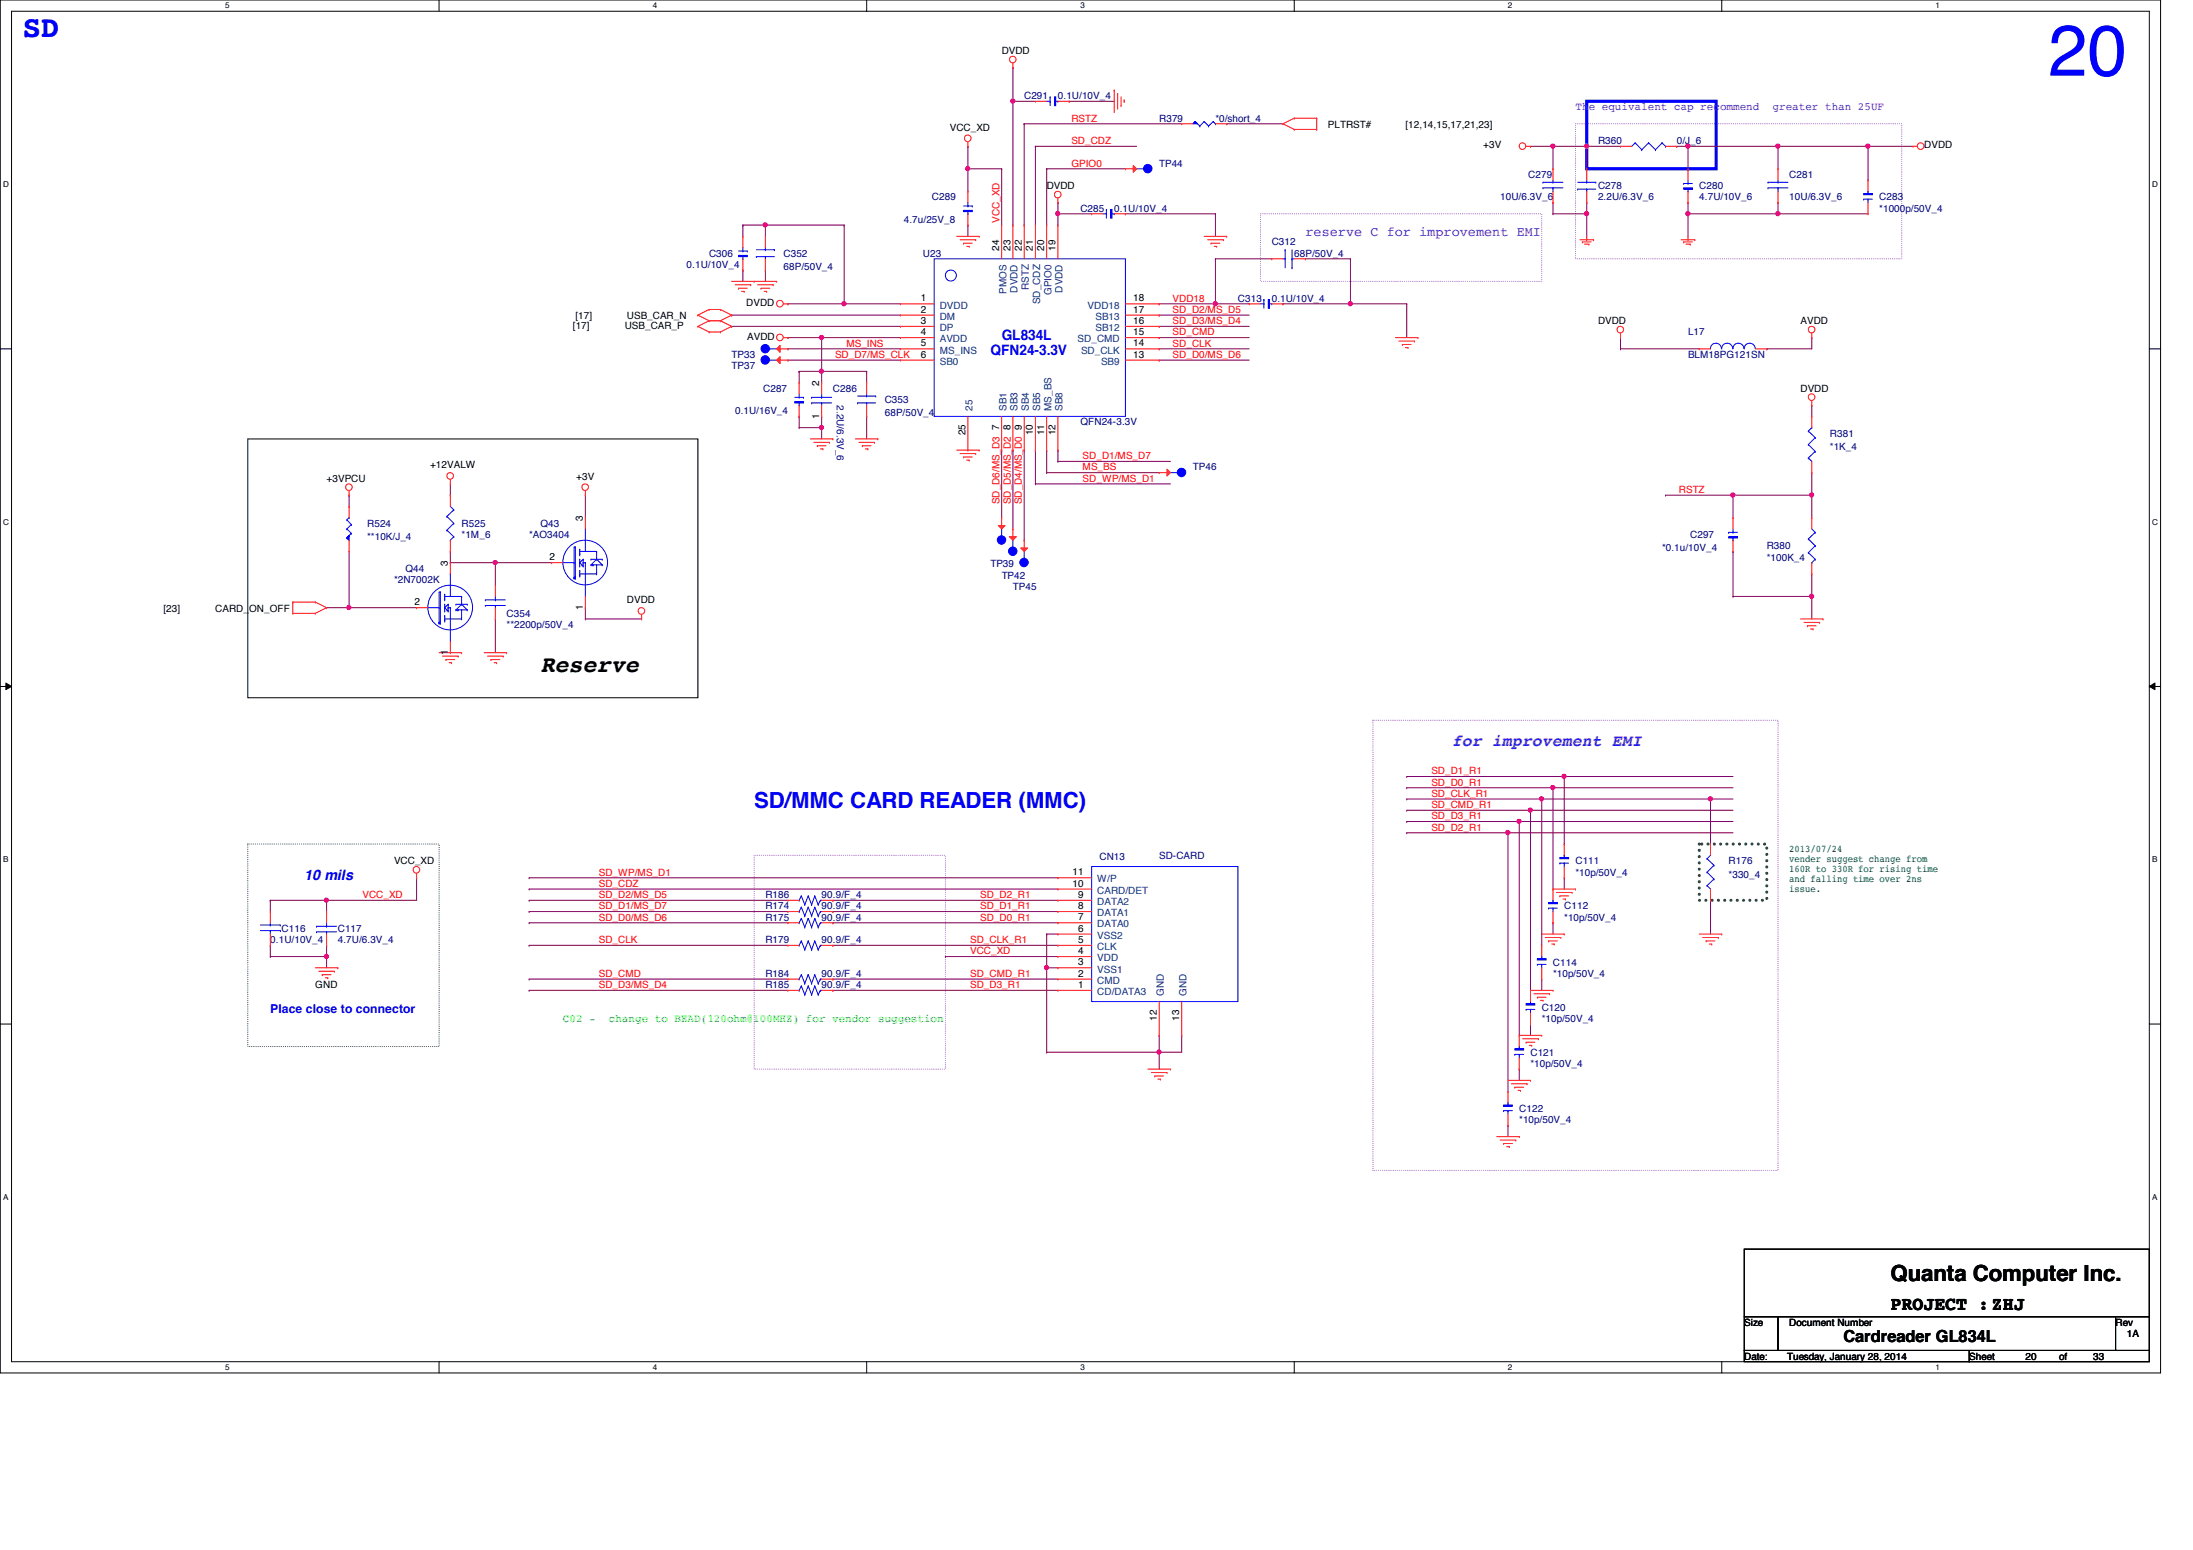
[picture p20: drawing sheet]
<svg xmlns="http://www.w3.org/2000/svg" width="297mm" height="210mm" viewBox="0 0 297 210" stroke-linecap="round" stroke-linejoin="round" font-family="sans-serif">
<defs><g id="words">
<text font-size="9.7" fill="#00f" x="277.4" y="10.2">20</text>
<text font-size="4.1" fill="#00f" x="3.1" y="5">SD</text>
<text font-size="3.2" x="73.2" y="91.1">Reserve</text>
<text font-size="3" fill="#00f" x="102.1" y="109.4">SD/MMC CARD READER (MMC)</text>
<text font-size="3" x="256.1" y="173.4">Quanta Computer Inc.</text>
<text font-size="2.6" x="256.1" y="177.4">PROJECT :ZHJ</text>
<text font-size="2.2" fill="#8000ff" x="196.6" y="101">for improvement EMI</text>
<text font-size="2.2" x="249.7" y="181.7">Cardreader GL834L</text>
<g font-size="1.9" fill="#00f">
<text x="135.7" y="46">GL834L</text>
<text x="134.2" y="48">QFN24-3.3V</text>
<text x="41.2" y="119.1">10 mils</text>
</g>
<text font-size="1.8" fill="#8000ff" x="176.8" y="31.9">reserve C for improvement EMI</text>
<text font-size="1.7" fill="#00f" x="36.6" y="137.2">Place close to connector</text>
<g font-size="1.5" fill="#8000ff">
<text x="213.4" y="14.9">The equivalent cap recommend</text>
<text x="240.1" y="14.9">greater than 25UF</text>
</g>
<g font-size="1.5" fill="#0f0">
<text x="76.2" y="138.4">C02 -</text>
<text x="82.5" y="138.4">change to BEAD(120ohm@100MHZ) for vendor suggestion</text>
</g>
<g font-size="1.4">
<text x="135.7" y="7.3">DVDD</text>
<text x="128.6" y="17.7">VCC_XD</text>
<text x="179.9" y="17.4">PLTRST#</text>
<text x="190.4" y="17.4">[12,14,15,17,21,23]</text>
<text x="200.9" y="20.1">+3V</text>
<text x="260.6" y="20.1">DVDD</text>
<text x="141.8" y="25.6">DVDD</text>
<text x="135.3" y="34" transform="rotate(-90 135.3 34)">24</text>
<text x="136.9" y="34" transform="rotate(-90 136.9 34)">23</text>
<text x="138.4" y="34" transform="rotate(-90 138.4 34)">22</text>
<text x="139.9" y="34" transform="rotate(-90 139.9 34)">21</text>
<text x="141.4" y="34" transform="rotate(-90 141.4 34)">20</text>
<text x="143" y="34" transform="rotate(-90 143 34)">19</text>
<text x="101.1" y="41.4">DVDD</text>
<text x="124.7" y="40.8">1</text>
<text x="153.5" y="40.8">18</text>
<text x="77.6" y="44.5">[17]</text>
<text x="77.9" y="43.1">[17]</text>
<text x="84.6" y="44.5">USB_CAR_P</text>
<text x="84.9" y="43.1">USB_CAR_N</text>
<text x="101.2" y="46">AVDD</text>
<text x="124.7" y="42.3">2</text>
<text x="124.7" y="43.9">3</text>
<text x="124.7" y="45.4">4</text>
<text x="124.7" y="46.9">5</text>
<text x="153.5" y="46.9">14</text>
<text x="153.5" y="45.4">15</text>
<text x="153.5" y="43.9">16</text>
<text x="153.5" y="42.3">17</text>
<text x="216.4" y="43.9">DVDD</text>
<text x="243.9" y="43.9">AVDD</text>
<text x="111" y="52.3" transform="rotate(-90 111 52.3)">2</text>
<text x="124.7" y="48.4">6</text>
<text x="153.5" y="48.4">13</text>
<text x="243.9" y="53">DVDD</text>
<text x="111" y="56.7" transform="rotate(-90 111 56.7)">1</text>
<text x="130.8" y="59" transform="rotate(-90 130.8 59)">25</text>
<text x="135.3" y="58.2" transform="rotate(-90 135.3 58.2)">7</text>
<text x="136.9" y="58.2" transform="rotate(-90 136.9 58.2)">8</text>
<text x="138.4" y="58.2" transform="rotate(-90 138.4 58.2)">9</text>
<text x="139.9" y="59" transform="rotate(-90 139.9 59)">10</text>
<text x="141.4" y="59" transform="rotate(-90 141.4 59)">11</text>
<text x="143" y="59" transform="rotate(-90 143 59)">12</text>
<text x="44.2" y="65.2">+3VPCU</text>
<text x="58.2" y="63.4">+12VALW</text>
<text x="78.1" y="64.9">+3V</text>
<text x="78.9" y="70.6" transform="rotate(-90 78.9 70.6)">3</text>
<text x="60.7" y="76.7" transform="rotate(-90 60.7 76.7)">3</text>
<text x="74.4" y="75.9">2</text>
<text x="22.1" y="82.9">[23]</text>
<text x="29.2" y="82.9">CARD_ON_OFF</text>
<text x="56.1" y="82">2</text>
<text x="78.9" y="82.6" transform="rotate(-90 78.9 82.6)">1</text>
<text x="84.9" y="81.7">DVDD</text>
<text x="60.7" y="88.7" transform="rotate(-90 60.7 88.7)">1</text>
<text x="53.4" y="117.1">VCC_XD</text>
<text x="145.3" y="118.5">11</text>
<text x="145.3" y="120.1">10</text>
<text x="146" y="123.1">8</text>
<text x="146" y="124.6">7</text>
<text x="146" y="121.6">9</text>
<text x="146" y="129.2">4</text>
<text x="146" y="126.2">6</text>
<text x="146" y="127.7">5</text>
<text x="146" y="130.7">3</text>
<text x="42.7" y="133.8">GND</text>
<text x="146" y="133.8">1</text>
<text x="146" y="132.2">2</text>
<text x="156.7" y="138.2" transform="rotate(-90 156.7 138.2)">12</text>
<text x="159.7" y="138.2" transform="rotate(-90 159.7 138.2)">13</text>
<text x="236.3" y="179.5">Size</text>
<text x="242.4" y="179.5">Document Number</text>
<text x="286.6" y="179.5">Rev</text>
<text x="236.3" y="184.1">Date:</text>
<text x="242.1" y="184.1">Tuesday, January 28, 2014</text>
<text x="266.7" y="184.1">Sheet</text>
<text x="274.4" y="184.1">20</text>
<text x="278.9" y="184.1">of</text>
<text x="283.5" y="184.1">33</text>
<text x="288.1" y="181.1">1A</text>
</g>
<g font-size="1.4" fill="#000080">
<text x="138.7" y="13.4">C291</text>
<text x="143.3" y="13.4">0.1U/10V_4</text>
<text x="157" y="16.5">R379</text>
<text x="164.6" y="16.5">*0/short_4</text>
<text x="157" y="22.6">TP44</text>
<text x="216.4" y="19.5">R360</text>
<text x="227.1" y="19.5">0/J_6</text>
<text x="126.2" y="27.1">C289</text>
<text x="146.3" y="28.7">C285</text>
<text x="150.9" y="28.7">0.1U/10V_4</text>
<text x="203.2" y="27.1">10U/6.3V_6</text>
<text x="207" y="24.1">C279</text>
<text x="216.4" y="25.6">C278</text>
<text x="216.4" y="27.1">2.2U/6.3V_6</text>
<text x="230.2" y="27.1">4.7U/10V_6</text>
<text x="230.2" y="25.6">C280</text>
<text x="242.4" y="24.1">C281</text>
<text x="242.4" y="27.1">10U/6.3V_6</text>
<text x="254.5" y="27.1">C283</text>
<text x="254.5" y="28.7">*1000p/50V_4</text>
<text x="96.1" y="34.8">C306</text>
<text x="106.1" y="34.8">C352</text>
<text x="122.4" y="30.2">4.7u/25V_8</text>
<text x="125" y="34.8">U23</text>
<text x="172.3" y="33.2">C312</text>
<text x="175.3" y="34.8">68P/50V_4</text>
<text x="93" y="36.3">0.1U/10V_4</text>
<text x="106.1" y="36.6">68P/50V_4</text>
<text x="167.7" y="40.9">C313</text>
<text x="172.3" y="40.9">0.1U/10V_4</text>
<text x="228.6" y="45.4">L17</text>
<text x="99.1" y="48.5">TP33</text>
<text x="99.1" y="50">TP37</text>
<text x="103.4" y="53">C287</text>
<text x="112.8" y="53">C286</text>
<text x="228.6" y="48.5">BLM18PG121SN</text>
<text x="99.6" y="56.1">0.1U/16V_4</text>
<text x="113.4" y="54.9" transform="rotate(90 113.4 54.9)">2.2U/6.3V_6</text>
<text x="119.8" y="54.6">C353</text>
<text x="119.8" y="56.4">68P/50V_4</text>
<text x="146.3" y="57.6">QFN24-3.3V</text>
<text x="247.9" y="59.1">R381</text>
<text x="161.6" y="63.7">TP46</text>
<text x="247.9" y="61">*1K_4</text>
<text x="49.7" y="71.3">R524</text>
<text x="62.5" y="71.3">R525</text>
<text x="73.2" y="71.3">Q43</text>
<text x="49.7" y="73.2">**10K/J_4</text>
<text x="54.9" y="77.4">Q44</text>
<text x="62.5" y="72.9">*1M_6</text>
<text x="71.7" y="72.9">*AO3404</text>
<text x="134.2" y="76.8">TP39</text>
<text x="225.1" y="74.7">*0.1u/10V_4</text>
<text x="228.9" y="72.9">C297</text>
<text x="239.3" y="74.4">R380</text>
<text x="239.3" y="75.9">*100K_4</text>
<text x="53.4" y="79">*2N7002K</text>
<text x="68.6" y="83.5">C354</text>
<text x="135.7" y="78.4">TP42</text>
<text x="137.2" y="79.9">TP45</text>
<text x="68.6" y="85">**2200p/50V_4</text>
<text x="148.9" y="116.5">CN13</text>
<text x="157" y="116.3">SD-CARD</text>
<text x="213.4" y="117.1">C111</text>
<text x="213.4" y="118.6">*10p/50V_4</text>
<text x="234.1" y="117.1">R176</text>
<text x="234.1" y="118.9">*330_4</text>
<text x="103.7" y="121.6">R186</text>
<text x="103.7" y="123.1">R174</text>
<text x="103.7" y="124.7">R175</text>
<text x="111.3" y="121.6">90.9/F_4</text>
<text x="111.3" y="123.1">90.9/F_4</text>
<text x="111.3" y="124.7">90.9/F_4</text>
<text x="211.9" y="123.1">C112</text>
<text x="211.9" y="124.7">*10p/50V_4</text>
<text x="36.6" y="127.7">0.1U/10V_4</text>
<text x="38.1" y="126.2">C116</text>
<text x="45.8" y="126.2">C117</text>
<text x="45.8" y="127.7">4.7U/6.3V_4</text>
<text x="103.7" y="127.7">R179</text>
<text x="111.3" y="127.7">90.9/F_4</text>
<text x="210.4" y="130.8">C114</text>
<text x="103.7" y="132.3">R184</text>
<text x="103.7" y="133.8">R185</text>
<text x="111.3" y="132.3">90.9/F_4</text>
<text x="111.3" y="133.8">90.9/F_4</text>
<text x="208.8" y="136.9">C120</text>
<text x="210.4" y="132.3">*10p/50V_4</text>
<text x="207.3" y="143">C121</text>
<text x="208.8" y="138.4">*10p/50V_4</text>
<text x="207.3" y="144.5">*10p/50V_4</text>
<text x="205.8" y="150.6">C122</text>
<text x="205.8" y="152.1">*10p/50V_4</text>
</g>
<g font-size="1.4" fill="#f00">
<text x="145.1" y="16.5">RSTZ</text>
<text x="145.1" y="22.6">GPIO0</text>
<text x="145.1" y="19.5">SD_CDZ</text>
<text x="135.4" y="30.2" transform="rotate(-90 135.4 30.2)">VCC_XD</text>
<text x="158.8" y="40.9">VDD18</text>
<text x="114.6" y="46.9">MS_INS</text>
<text x="158.8" y="43.9">SD_D3/MS_D4</text>
<text x="158.8" y="42.4">SD_D2/MS_D5</text>
<text x="158.8" y="45.4">SD_CMD</text>
<text x="158.8" y="46.9">SD_CLK</text>
<text x="113.1" y="48.5">SD_D7/MS_CLK</text>
<text x="158.8" y="48.5">SD_D0/MS_D6</text>
<text x="146.6" y="62.2">SD_D1/MS_D7</text>
<text x="146.6" y="63.7">MS_BS</text>
<text x="146.6" y="65.2">SD_WP/MS_D1</text>
<text x="135.4" y="68.3" transform="rotate(-90 135.4 68.3)">SD_D6/MS_D3</text>
<text x="136.9" y="68.3" transform="rotate(-90 136.9 68.3)">SD_D5/MS_D2</text>
<text x="138.4" y="68.3" transform="rotate(-90 138.4 68.3)">SD_D4/MS_D0</text>
<text x="227.4" y="66.8">RSTZ</text>
<text x="193.9" y="104.9">SD_D1_R1</text>
<text x="193.9" y="106.4">SD_D0_R1</text>
<text x="193.9" y="107.9">SD_CLK_R1</text>
<text x="193.9" y="109.4">SD_CMD_R1</text>
<text x="193.9" y="112.5">SD_D2_R1</text>
<text x="193.9" y="111">SD_D3_R1</text>
<text x="81.1" y="118.6">SD_WP/MS_D1</text>
<text x="49.1" y="121.6">VCC_XD</text>
<text x="81.1" y="123.1">SD_D1/MS_D7</text>
<text x="81.1" y="121.6">SD_D2/MS_D5</text>
<text x="81.1" y="124.7">SD_D0/MS_D6</text>
<text x="81.1" y="120.1">SD_CDZ</text>
<text x="132.8" y="123.1">SD_D1_R1</text>
<text x="132.8" y="124.7">SD_D0_R1</text>
<text x="132.8" y="121.6">SD_D2_R1</text>
<text x="81.1" y="127.7">SD_CLK</text>
<text x="131.4" y="129.2">VCC_XD</text>
<text x="131.4" y="127.7">SD_CLK_R1</text>
<text x="81.1" y="132.3">SD_CMD</text>
<text x="81.1" y="133.8">SD_D3/MS_D4</text>
<text x="131.4" y="133.8">SD_D3_R1</text>
<text x="131.4" y="132.3">SD_CMD_R1</text>
</g>
<g font-size="1.4" fill="#004080">
<text x="127.3" y="41.8">DVDD</text>
<text x="136.3" y="39.8" transform="rotate(-90 136.3 39.8)">PMOS</text>
<text x="137.8" y="39.6" transform="rotate(-90 137.8 39.6)">DVDD</text>
<text x="139.4" y="39.3" transform="rotate(-90 139.4 39.3)">RSTZ</text>
<text x="140.9" y="41.2" transform="rotate(-90 140.9 41.2)">SD_CDZ</text>
<text x="142.4" y="40" transform="rotate(-90 142.4 40)">GPIO0</text>
<text x="143.9" y="39.6" transform="rotate(-90 143.9 39.6)">DVDD</text>
<text x="147.3" y="41.8">VDD18</text>
<text x="127.3" y="43.3">DM</text>
<text x="127.3" y="44.8">DP</text>
<text x="127.3" y="46.4">AVDD</text>
<text x="127.3" y="47.9">MS_INS</text>
<text x="146" y="46.4">SD_CMD</text>
<text x="146.4" y="47.9">SD_CLK</text>
<text x="148.4" y="44.8">SB12</text>
<text x="148.4" y="43.3">SB13</text>
<text x="127.3" y="49.4">SB0</text>
<text x="149.1" y="49.4">SB9</text>
<text x="131.7" y="55.6" transform="rotate(-90 131.7 55.6)">25</text>
<text x="136.3" y="55.6" transform="rotate(-90 136.3 55.6)">SB1</text>
<text x="137.8" y="55.6" transform="rotate(-90 137.8 55.6)">SB3</text>
<text x="139.4" y="55.6" transform="rotate(-90 139.4 55.6)">SB4</text>
<text x="140.9" y="55.6" transform="rotate(-90 140.9 55.6)">SB5</text>
<text x="142.4" y="55.6" transform="rotate(-90 142.4 55.6)">MS_BS</text>
<text x="143.9" y="55.6" transform="rotate(-90 143.9 55.6)">SB8</text>
<text x="148.6" y="119.5">W/P</text>
<text x="148.6" y="124.1">DATA1</text>
<text x="148.6" y="125.6">DATA0</text>
<text x="148.6" y="122.6">DATA2</text>
<text x="148.6" y="121">CARD/DET</text>
<text x="148.6" y="130.2">VDD</text>
<text x="148.6" y="127.1">VSS2</text>
<text x="148.6" y="128.7">CLK</text>
<text x="148.6" y="131.7">VSS1</text>
<text x="148.6" y="134.7">CD/DATA3</text>
<text x="148.6" y="133.2">CMD</text>
<text x="157.6" y="134.9" transform="rotate(-90 157.6 134.9)">GND</text>
<text x="160.7" y="134.9" transform="rotate(-90 160.7 134.9)">GND</text>
</g>
<g font-size="1.4" fill="#008000">
<text x="242.4" y="115.4">2013/07/24</text>
<text x="242.4" y="116.8">vender suggest change from</text>
<text x="242.4" y="118.2">160R to 330R for rising time</text>
<text x="242.4" y="119.5">and falling time over 2ns</text>
<text x="242.4" y="120.9">issue.</text>
</g>
<g font-size="1.1">
<text x="30.5" y="1.1">5</text>
<text x="88.4" y="1.1">4</text>
<text x="146.3" y="1.1">3</text>
<text x="204.3" y="1.1">2</text>
<text x="262.2" y="1.1">1</text>
<text x=".4" y="25.4">D</text>
<text x="291.5" y="25.4">D</text>
<text x=".4" y="71.1">C</text>
<text x="291.5" y="71.1">C</text>
<text x=".4" y="116.8">B</text>
<text x="291.5" y="116.8">B</text>
<text x=".4" y="162.5">A</text>
<text x="291.5" y="162.5">A</text>
<text x="30.5" y="185.5">5</text>
<text x="88.4" y="185.5">4</text>
<text x="146.3" y="185.5">3</text>
<text x="204.3" y="185.5">2</text>
<text x="262.2" y="185.5">1</text>
</g>
</g></defs>
<path d="M0 0h292.6v185.9h-292.6zM1.6 1.5h289.5v182.9h-289.5z" fill="none" stroke="#000" stroke-width=".14"/>
<g fill="#fff">
<path d="M30.5 .2h.6v1.2h-.6z"/>
<path d="M30.5 184.6h.6v1.2h-.6z"/>
</g>
<path d="M59.5 0v1.5M59.5 184.4v1.5" fill="none" stroke="#000" stroke-width=".14"/>
<g fill="#fff">
<path d="M88.4 .2h.6v1.2h-.6z"/>
<path d="M88.4 184.6h.6v1.2h-.6z"/>
</g>
<path d="M117.4 0v1.5M117.4 184.4v1.5" fill="none" stroke="#000" stroke-width=".14"/>
<g fill="#fff">
<path d="M146.3 .2h.6v1.2h-.6z"/>
<path d="M146.3 184.6h.6v1.2h-.6z"/>
</g>
<path d="M175.3 0v1.5M175.3 184.4v1.5" fill="none" stroke="#000" stroke-width=".14"/>
<g fill="#fff">
<path d="M204.3 .2h.5v1.2h-.5z"/>
<path d="M204.3 184.6h.5v1.2h-.5z"/>
</g>
<path d="M233.2 0v1.5M233.2 184.4v1.5" fill="none" stroke="#000" stroke-width=".14"/>
<g fill="#fff">
<path d="M262.2 .2h.6v1.2h-.6z"/>
<path d="M262.2 184.6h.6v1.2h-.6z"/>
<path d="M.4 24.4h.8v1.2h-.8z"/>
<path d="M291.5 24.4h.8v1.2h-.8z"/>
<path d="M.4 70.1h.8v1.2h-.8z"/>
<path d="M291.5 70.1h.8v1.2h-.8z"/>
</g>
<path d="M0 47.2h1.6M291.1 47.2h1.5" fill="none" stroke="#000" stroke-width=".14"/>
<g fill="#fff">
<path d="M.4 115.8h.7v1.2h-.7z"/>
<path d="M291.5 115.8h.7v1.2h-.7z"/>
</g>
<path d="M0 93h1.6M.8 92.5l.8 .5-.8 .4zM291.1 93l.8-.5v.9zM291.1 93h1.5" fill="none" stroke="#000" stroke-width=".14"/>
<path d="M.8 92.5l.8 .5-.8 .4zM291.1 93l.8-.5v.9z" fill="#000"/>
<g fill="#fff">
<path d="M.4 161.5h.7v1.2h-.7z"/>
<path d="M291.5 161.5h.7v1.2h-.7z"/>
</g>
<path d="M33.6 59.4h60.9v35.1h-60.9zM0 138.7h1.6M291.1 138.7h1.5" fill="none" stroke="#000" stroke-width=".14"/>
<circle cx="128.8" cy="37.3" r=".75" fill="none" stroke="#00f" stroke-width=".14"/>
<path d="M33.6 114.3h25.9v27.4h-25.9z" fill="none" stroke="#000" stroke-width=".14" stroke-dasharray="0 .3"/>
<path d="M213.4 16.8h44.2v18.3h-44.2zM170.7 29h38.1v9.1h-38.1zM186 97.5h54.8v61h-54.8zM102.1 115.8h26v29h-26z" fill="none" stroke="#8000ff" stroke-width=".14" stroke-dasharray="0 .3"/>
<path d="M230.2 114.3h9.1v7.6h-9.1z" fill="none" stroke="#008000" stroke-width=".42" stroke-dasharray="0 .8"/>
<path d="M214.9 13.7h17.5v9.2h-17.5z" fill="none" stroke="#00f" stroke-width=".42"/>
<path d="M141.8 126.5h.1M141.8 131.1h.1M141.8 126.5v16M141.8 126.5h1.5M141.8 131.1h1.5M157 142.5h.1M157 142.5v2.3M160.1 140.2h.1M160.1 140.2v2.3" fill="none" stroke="#800040" stroke-width=".14"/>
<circle cx="141.7" cy="131" r=".29" fill="#f0f"/>
<circle cx="141.7" cy="131" r=".29" fill="none" stroke="#f0f" stroke-width=".14"/>
<path d="M141.8 142.5h.1M141.8 142.5h15.2" fill="none" stroke="#800040" stroke-width=".14"/>
<circle cx="157" cy="142.5" r=".29" fill="#f0f"/>
<circle cx="157" cy="142.5" r=".29" fill="none" stroke="#f0f" stroke-width=".14"/>
<path d="M131.1 22.9h4.6M131.1 22.9h.1M131.1 22.9v3M157 140.2h.1M157 140.2v2.3" fill="none" stroke="#800040" stroke-width=".14"/>
<circle cx="131.1" cy="22.8" r=".29" fill="#f0f"/>
<circle cx="131.1" cy="22.8" r=".29" fill="none" stroke="#f0f" stroke-width=".14"/>
<path d="M131.1 30.5h.1M131.1 30.5v1.5M108.2 57.9h3.1M108.2 56.4h.1M108.2 57.9h.1M108.2 56.4v1.5" fill="none" stroke="#800040" stroke-width=".14"/>
<circle cx="111.3" cy="57.9" r=".29" fill="#f0f"/>
<circle cx="111.3" cy="57.9" r=".29" fill="none" stroke="#f0f" stroke-width=".14"/>
<g fill="none" stroke="#800040" stroke-width=".14">
<path d="M138.7 16.8h21.4M138.7 16.8h.1M166.2 16.8h.1M166.2 16.8h7.6M100.6 30.5h3.1M100.6 30.5h.1M100.6 30.5v1.5M114.3 30.5h.1M114.3 30.5v10.6M141.8 22.9h.1M141.8 22.9h10.6M106.7 47.2h15.3"/>
<path d="M106.7 47.2h.1M106.7 41.1h.1M106.7 41.1h15.3M108.2 50.3h3.1M108.2 50.3h.1M108.2 50.3v1.5M111.3 57.9h.1M111.3 50.3h.1M111.3 50.3v1.5M111.3 57.9v1.5M114.3 41.1h.1M173.8 41.1h9.1"/>
<path d="M173.8 41.1h.1M140.2 61h.1M140.2 61v4.5M141.8 61h.1M141.8 61v3"/>
</g>
<circle cx="114.3" cy="41.1" r=".29" fill="#f0f"/>
<circle cx="114.3" cy="41.1" r=".29" fill="none" stroke="#f0f" stroke-width=".14"/>
<path d="M99.1 44.2h22.9M99.1 44.2h.1M106.7 45.7h4.6M106.7 45.7h.1M111.3 45.7h.1M111.3 45.7v4.6M137.2 61h.1M137.2 61v10.6M138.7 61h.1M138.7 61v12.2M143.3 61h.1M143.3 61v1.5" fill="none" stroke="#800040" stroke-width=".14"/>
<circle cx="111.3" cy="50.3" r=".29" fill="#f0f"/>
<circle cx="111.3" cy="50.3" r=".29" fill="none" stroke="#f0f" stroke-width=".14"/>
<circle cx="111.3" cy="45.7" r=".29" fill="#f0f"/>
<circle cx="111.3" cy="45.7" r=".29" fill="none" stroke="#f0f" stroke-width=".14"/>
<g fill="none" stroke="#800040" stroke-width=".14">
<path d="M137.2 13.7h.1M137.2 13.7v16.8M99.1 42.7h22.9M99.1 42.7h.1M106.7 48.8h15.3M106.7 48.8h.1M111.3 45.7h10.7M111.3 56.4h.1M111.3 45.7h.1M111.3 56.4v1.5M157 45.7h12.2M157 44.2h12.2"/>
<path d="M157 42.7h12.2M157 47.2h12.2M157 48.8h12.2M157 44.2h.1M157 42.7h.1M157 41.1h.1M157 45.7h.1M157 47.2h.1M157 48.8h.1M157 41.1h7.6M190.5 41.1h.1M190.5 41.1v4.6"/>
<path d="M135.7 61h.1M135.7 61v9.1"/>
</g>
<circle cx="137.2" cy="13.7" r=".29" fill="#f0f"/>
<circle cx="137.2" cy="13.7" r=".29" fill="none" stroke="#f0f" stroke-width=".14"/>
<path d="M143.3 29h4.6M143.3 29h.1" fill="none" stroke="#800040" stroke-width=".14"/>
<circle cx="143.3" cy="28.9" r=".29" fill="#f0f"/>
<circle cx="143.3" cy="28.9" r=".29" fill="none" stroke="#f0f" stroke-width=".14"/>
<g fill="none" stroke="#800040" stroke-width=".14">
<path d="M131.1 19.8h.1M131.1 19.8v3.1M137.2 13.7h.1M137.2 9.1h.1M137.2 9.1v4.6M137.2 13.7h3M138.7 16.8h.1M138.7 16.8v13.7M144.8 13.7h6.1M144.8 13.7h.1M210.4 19.8h.1M210.4 19.8v3.1"/>
<path d="M210.4 19.8h9.1M214.9 19.8h.1M214.9 19.8v3.1M135.7 22.9h.1M135.7 22.9v7.6M141.8 22.9h.1M141.8 22.9v7.6M143.3 29h.1M143.3 29v1.5M152.4 29h12.2M152.4 29h.1M164.6 29h.1"/>
<path d="M164.6 29v3"/>
</g>
<circle cx="214.9" cy="19.8" r=".29" fill="#f0f"/>
<circle cx="214.9" cy="19.8" r=".29" fill="none" stroke="#f0f" stroke-width=".14"/>
<path d="M210.4 27.4h.1M210.4 29h.1M210.4 27.4v1.6M210.4 29h4.5" fill="none" stroke="#800040" stroke-width=".14"/>
<circle cx="214.9" cy="28.9" r=".29" fill="#f0f"/>
<circle cx="214.9" cy="28.9" r=".29" fill="none" stroke="#f0f" stroke-width=".14"/>
<g fill="none" stroke="#800040" stroke-width=".14">
<path d="M207.3 19.8h.1M207.3 19.8h3.1M227.1 19.8h.1M227.1 19.8h1.5M228.6 19.8h.1M228.6 19.8v3.1M214.9 27.4h.1M214.9 29h.1M214.9 27.4v4.6M228.6 27.4h.1M228.6 27.4v1.6M225.6 67.1h9.1"/>
<path d="M225.6 67.1h.1M234.7 67.1h.1M234.7 67.1v3"/>
</g>
<circle cx="210.3" cy="19.8" r=".29" fill="#f0f"/>
<circle cx="210.3" cy="19.8" r=".29" fill="none" stroke="#f0f" stroke-width=".14"/>
<path d="M228.6 19.8h12.2M228.6 19.8h.1" fill="none" stroke="#800040" stroke-width=".14"/>
<circle cx="240.8" cy="19.8" r=".29" fill="#f0f"/>
<circle cx="240.8" cy="19.8" r=".29" fill="none" stroke="#f0f" stroke-width=".14"/>
<circle cx="228.6" cy="19.8" r=".29" fill="#f0f"/>
<circle cx="228.6" cy="19.8" r=".29" fill="none" stroke="#f0f" stroke-width=".14"/>
<path d="M234.7 67.1h10.7M234.7 67.1h.1" fill="none" stroke="#800040" stroke-width=".14"/>
<circle cx="245.4" cy="67" r=".29" fill="#f0f"/>
<circle cx="245.4" cy="67" r=".29" fill="none" stroke="#f0f" stroke-width=".14"/>
<circle cx="234.7" cy="67" r=".29" fill="#f0f"/>
<circle cx="234.7" cy="67" r=".29" fill="none" stroke="#f0f" stroke-width=".14"/>
<path d="M234.7 74.7h.1M234.7 74.7v6.1M245.4 64h.1M245.4 67.1h.1M245.4 64v6.1M234.7 80.8h10.7M234.7 80.8h.1" fill="none" stroke="#800040" stroke-width=".14"/>
<circle cx="245.4" cy="80.7" r=".29" fill="#f0f"/>
<circle cx="245.4" cy="80.7" r=".29" fill="none" stroke="#f0f" stroke-width=".14"/>
<g fill="none" stroke="#800040" stroke-width=".14">
<path d="M219.5 47.2h10.7M219.5 47.2h.1M219.5 45.7h.1M219.5 45.7v1.5M239.3 47.2h.1M245.4 54.9h.1M245.4 45.7h.1M245.4 45.7v1.5h-6.1M245.4 54.9v1.5M245.4 77.7h.1M245.4 77.7v6.1M245.4 80.8h.1"/>
<path d="M36.6 121.9h.1M36.6 121.9h19.8M44.2 121.9h.1M44.2 128h.1M44.2 128v1.5"/>
</g>
<circle cx="44.2" cy="121.9" r=".29" fill="#f0f"/>
<circle cx="44.2" cy="121.9" r=".29" fill="none" stroke="#f0f" stroke-width=".14"/>
<path d="M36.6 121.9h.1M36.6 128h.1M36.6 129.5h.1M36.6 121.9v1.5M36.6 128v1.5M36.6 129.5h7.6" fill="none" stroke="#800040" stroke-width=".14"/>
<circle cx="44.2" cy="129.5" r=".29" fill="#f0f"/>
<circle cx="44.2" cy="129.5" r=".29" fill="none" stroke="#f0f" stroke-width=".14"/>
<g fill="none" stroke="#800040" stroke-width=".14">
<path d="M71.7 118.9h71.6M71.7 118.9h.1M210.4 106.7h24.3M210.4 106.7h.1M44.2 129.5h.1M44.2 129.5v1.6M71.7 120.4h71.6M71.7 132.6h.1M71.7 123.4h.1M71.7 128h.1M71.7 121.9h.1M71.7 125h.1"/>
<path d="M71.7 134.1h.1M71.7 120.4h.1M71.7 132.6h35M71.7 123.4h35M71.7 128h35M71.7 121.9h35M71.7 125h35M71.7 134.1h35M128.1 129.5h.1M128.1 129.5h15.2"/>
</g>
<circle cx="210.3" cy="106.7" r=".29" fill="#f0f"/>
<circle cx="210.3" cy="106.7" r=".29" fill="none" stroke="#f0f" stroke-width=".14"/>
<g fill="none" stroke="#800040" stroke-width=".14">
<path d="M190.5 109.7h16.8M190.5 108.2h41.2M190.5 106.7h19.9M190.5 105.2h21.4v9.1M190.5 105.2h.1M190.5 106.7h.1M190.5 108.2h.1M190.5 109.7h.1M190.5 112.8h.1M190.5 111.3h.1M190.5 112.8h13.8M190.5 111.3h15.3"/>
<path d="M204.3 112.8h.1M204.3 112.8v35M205.8 111.3h.1M205.8 111.3v28.9M207.3 109.7h.1M207.3 109.7v24.4M208.8 108.2h.1M208.8 108.2v19.8M210.4 106.7h.1M210.4 106.7v13.7M211.9 114.3h.1M211.9 118.9h.1"/>
<path d="M211.9 118.9v1.5M231.7 108.2h.1M231.7 108.2v6.1M207.3 138.7h.1M207.3 138.7v1.5M208.8 132.6h.1M208.8 132.6v1.5M210.4 125h.1M210.4 125v1.5M204.3 152.4h.1M204.3 152.4v1.5M205.8 144.8h.1"/>
<path d="M205.8 144.8v1.5"/>
</g>
<circle cx="231.7" cy="108.2" r=".29" fill="#f0f"/>
<circle cx="231.7" cy="108.2" r=".29" fill="none" stroke="#f0f" stroke-width=".14"/>
<circle cx="208.8" cy="108.2" r=".29" fill="#f0f"/>
<circle cx="208.8" cy="108.2" r=".29" fill="none" stroke="#f0f" stroke-width=".14"/>
<path d="M204.3 112.8h30.4M204.3 112.8h.1M231.7 121.9h.1M231.7 121.9v4.6" fill="none" stroke="#800040" stroke-width=".14"/>
<circle cx="204.2" cy="112.7" r=".29" fill="#f0f"/>
<circle cx="204.2" cy="112.7" r=".29" fill="none" stroke="#f0f" stroke-width=".14"/>
<path d="M205.8 111.3h28.9M205.8 111.3h.1" fill="none" stroke="#800040" stroke-width=".14"/>
<circle cx="205.7" cy="111.2" r=".29" fill="#f0f"/>
<circle cx="205.7" cy="111.2" r=".29" fill="none" stroke="#f0f" stroke-width=".14"/>
<path d="M207.3 109.7h.1M207.3 109.7h27.4" fill="none" stroke="#800040" stroke-width=".14"/>
<circle cx="207.3" cy="109.7" r=".29" fill="#f0f"/>
<circle cx="207.3" cy="109.7" r=".29" fill="none" stroke="#f0f" stroke-width=".14"/>
<path d="M211.9 105.2h22.8M211.9 105.2h.1" fill="none" stroke="#800040" stroke-width=".14"/>
<circle cx="211.8" cy="105.1" r=".29" fill="#f0f"/>
<circle cx="211.8" cy="105.1" r=".29" fill="none" stroke="#f0f" stroke-width=".14"/>
<g fill="none" stroke="#800040" stroke-width=".14">
<path d="M164.6 35.1h7.7M164.6 35.1h.1M164.6 35.1v6M231.7 108.2h3M231.7 108.2h.1M112.8 123.4h30.5M112.8 125h30.5M112.8 121.9h30.5M112.8 134.1h30.5M112.8 132.6h30.5M112.8 128h30.5M112.8 123.4h.1"/>
<path d="M112.8 125h.1M112.8 121.9h.1M112.8 134.1h.1M112.8 132.6h.1M112.8 128h.1"/>
</g>
<circle cx="164.6" cy="41.1" r=".29" fill="#f0f"/>
<circle cx="164.6" cy="41.1" r=".29" fill="none" stroke="#f0f" stroke-width=".14"/>
<path d="M176.8 35.1h6.1M176.8 35.1h.1M182.9 35.1h.1M182.9 35.1v6M164.6 41.1h4.6M164.6 41.1h.1M182.9 41.1h.1M182.9 41.1h7.6" fill="none" stroke="#800040" stroke-width=".14"/>
<circle cx="182.9" cy="41.1" r=".29" fill="#f0f"/>
<circle cx="182.9" cy="41.1" r=".29" fill="none" stroke="#f0f" stroke-width=".14"/>
<path d="M240.8 19.8h.1M240.8 19.8v3.1M228.6 29h12.2M228.6 29h.1" fill="none" stroke="#800040" stroke-width=".14"/>
<circle cx="240.8" cy="28.9" r=".29" fill="#f0f"/>
<circle cx="240.8" cy="28.9" r=".29" fill="none" stroke="#f0f" stroke-width=".14"/>
<circle cx="228.6" cy="28.9" r=".29" fill="#f0f"/>
<circle cx="228.6" cy="28.9" r=".29" fill="none" stroke="#f0f" stroke-width=".14"/>
<path d="M240.8 19.8h18.3M240.8 19.8h.1M253 19.8h.1M253 19.8v4.6M228.6 29h.1M228.6 29v3M240.8 29h12.2M240.8 27.4h.1M240.8 29h.1M240.8 27.4v1.6" fill="none" stroke="#800040" stroke-width=".14"/>
<circle cx="253" cy="19.8" r=".29" fill="#f0f"/>
<circle cx="253" cy="19.8" r=".29" fill="none" stroke="#f0f" stroke-width=".14"/>
<g fill="none" stroke="#800040" stroke-width=".14">
<path d="M140.2 19.8h13.8M140.2 19.8h.1M140.2 19.8v10.7M100.6 36.6h.1M100.6 36.6v1.5M103.7 30.5h.1M103.7 30.5v1.5M103.7 30.5h10.6M143.3 27.4h.1M143.3 27.4v1.6M140.2 65.5h18.3M140.2 65.5h.1"/>
<path d="M141.8 64h.1M141.8 64h15.2M143.3 62.5h.1M143.3 62.5h15.2M56.4 118.9h.1M56.4 118.9v3M44.2 121.9h.1M44.2 121.9v1.5M157 142.5h3.1M157 142.5h.1"/>
</g>
<circle cx="103.6" cy="30.5" r=".29" fill="#f0f"/>
<circle cx="103.6" cy="30.5" r=".29" fill="none" stroke="#f0f" stroke-width=".14"/>
<g fill="none" stroke="#800040" stroke-width=".14">
<path d="M103.7 36.6h.1M103.7 36.6v1.5M111.3 50.3h6.1M111.3 50.3h.1M117.4 50.3h.1M117.4 56.4h.1M117.4 50.3v1.5M117.4 56.4v3M47.3 67.1h.1M47.3 67.1v1.5M67.1 76.2h.1M67.1 76.2v3"/>
<path d="M67.1 76.2h7.6M74.7 76.2h.1M44.2 82.3h3.1M47.3 82.3h.1M67.1 83.8h.1M67.1 83.8v4.6M79.3 82.3h.1M79.3 82.3v1.5"/>
</g>
<circle cx="67.1" cy="76.2" r=".29" fill="#f0f"/>
<circle cx="67.1" cy="76.2" r=".29" fill="none" stroke="#f0f" stroke-width=".14"/>
<path d="M47.3 74.7v7.6M61 76.2h6.1M61 76.2h.1M61 74.7h.1M61 74.7v1.5M47.3 82.3h.1M47.3 82.3h9.1M56.4 82.3h.1M79.3 83.8h.1M79.3 83.8h7.6" fill="none" stroke="#800040" stroke-width=".14"/>
<circle cx="47.3" cy="82.3" r=".29" fill="#f0f"/>
<circle cx="47.3" cy="82.3" r=".29" fill="none" stroke="#f0f" stroke-width=".14"/>
<path d="M61 67.1h.1M61 65.5v1.6M79.3 67.1h.1M79.3 67.1v3" fill="none" stroke="#800040" stroke-width=".14"/>
<g fill="none" stroke="#f00" stroke-width=".14">
<path d="M131.1 19.8h.1M131.1 19.2v.6M137.2 9.1h.1M137.2 8.6v.5M150.9 12.2h.1M150.9 12.2v3M151.4 12.7h.1M151.4 12.7v2.1M151.8 14.3h.1M151.8 13.1v1.2M152.3 13.5h.1M152.3 13.5v.4"/>
<path d="M173.8 16.8h.1M173.8 16.8l1.5 .7M175.3 16h.1M175.3 17.5h.1M175.3 16l-1.5 .8M175.3 17.5h3M175.3 16h3M178.3 17.5h.1M178.3 16h.1M178.3 16v1.5M206.7 19.8h.6M207.3 19.8h.1"/>
<path d="M259.1 19.8h.1M259.1 19.8h.6M99.1 38.1h6.1M99.6 38.6h2.1M100 39h1.2M100 39h.1M100.5 39.5h.3M100.8 39.5h.1M101.7 38.6h.1M102.1 38.1h.1M102.6 38.6h2.1M103.1 39h.1"/>
<path d="M103.1 39h1.2M103.5 39.5h.3M103.8 39.5h.1M104.7 38.6h.1M105.2 38.1h.1M129.6 32h3M130 32.5h2.2M130.5 32.9h1.2M130.5 32.9h.1M130.9 33.4h.4M131.3 33.4h.1M132.2 32.5h.1"/>
<path d="M132.6 32h.1M143.3 27.4h.1M143.3 26.8v.6M163.1 32h3.1M163.6 32.5h2.1M164 32.9h.1M164 32.9h1.2M164.5 33.4h.3M164.8 33.4h.1M165.7 32.5h.1M166.2 32h.1M214 32.5h1.9"/>
<path d="M214.3 32.8h1.2M214.3 32.8h.1M214.6 33.1h.6M214.9 32.5h.1M214.9 32v.5M215.2 33.1h.1M215.9 32.5h.1M227.7 32.5h1.9M228 32.8h1.2M228 32.8h.1M228.3 33.1h.6M228.6 32.5h.1"/>
<path d="M228.6 32v.5M228.9 33.1h.1M229.6 32.5h.1M94.5 42.7h.1M94.5 44.2h.1M94.5 42.7l1.6 .7M94.5 44.2l1.6 .8M96.1 43.4h.1M96.1 41.9h.1M96.1 45h.1M96.1 43.4h1.5M96.1 41.9l-1.6 .8"/>
<path d="M96.1 45h1.5M96.1 43.4l-1.6 .8M96.1 41.9h1.5M97.6 43.4h.1M97.6 41.9h.1M97.6 45h.1M97.6 41.9l1.5 .8M97.6 43.4l1.5 .8M99.1 42.7l-1.5 .7M99.1 44.2l-1.5 .8M99.1 42.7h.1M99.1 44.2h.1"/>
<path d="M106.1 45.7h.6M106.1 41.1h.6M106.7 45.7h.1M106.7 41.1h.1M109.8 59.4h3M110.2 59.9h2.1M112.3 59.9h.1M112.8 59.4h.1M115.9 59.4h3M116.3 59.9h2.1M118.4 59.9h.1M118.9 59.4h.1"/>
<path d="M189 45.7h3.1M189.5 46.2h2.1M189.9 46.7h1.2M189.9 46.7h.1M190.4 47.1h.3M190.7 47.1h.1M191.6 46.2h.1M192.1 45.7h.1M219.5 45.7h.1M219.5 45.1v.6M245.4 54.9h.1M245.4 45.7h.1"/>
<path d="M245.4 45.1v.6M245.4 54.3v.6M47.3 67.1h.1M47.3 66.5v.6M61 65.5h.1M61 64.9v.6M79.3 67.1h.1M79.3 66.5v.6M110.7 60.4h1.2M110.7 60.4h.1M111.1 60.8h.4M111.5 60.8h.1"/>
<path d="M116.8 60.4h1.2M116.8 60.4h.1M117.2 60.8h.4M117.6 60.8h.1M129.6 61h3M130 61.4h2.2M130.5 61.9h1.2M130.5 61.9h.1M130.9 62.3h.4M131.3 62.3h.1M132.2 61.4h.1M132.6 61h.1"/>
<path d="M39.7 83.1h.1M39.7 81.5h.1M39.7 81.5h3M39.7 81.5v1.6M39.7 83.1h3M42.7 81.5h.1M42.7 83.1h.1M42.7 81.5l1.5 .8M44.2 82.3h.1M44.2 82.3l-1.5 .8M59.5 88.4h3M59.9 88.9h2.2"/>
<path d="M60.4 89.3h.1M60.4 89.3h1.2M60.8 89.7h.4M61.2 89.7h.1M62.1 88.9h.1M62.5 88.4h.1M65.6 88.4h3M66 88.9h2.2M66.5 89.3h.1M66.5 89.3h1.2M66.9 89.7h.4M67.3 89.7h.1"/>
<path d="M68.2 88.9h.1M68.6 88.4h.1M86.9 83.8h.1M86.9 83.2v.6M243.9 83.8h3M244.3 84.3h2.2M244.8 84.8h.1M244.8 84.8h1.2M245.2 85.2h.4M245.6 85.2h.1M246.5 84.3h.1M246.9 83.8h.1"/>
<path d="M56.4 118.9h.1M56.4 118.3v.6M42.7 131.1h3.1M43.2 131.5h2.1M43.6 132h1.2M43.6 132h.1M44.1 132.4h.3M44.4 132.4h.1M45.3 131.5h.1M45.8 131.1h.1M207.3 134.1h3.1M207.8 134.6h2.1"/>
<path d="M208.2 135h1.2M208.2 135h.1M208.7 135.5h.3M208.8 126.5h3.1M209 135.5h.1M209.3 127h2.1M209.8 127.4h1.1M209.8 127.4h.1M209.9 134.6h.1M210.2 127.8h.3M210.4 134.1h.1M210.4 120.4h3"/>
<path d="M210.5 127.8h.1M210.8 120.9h2.1M211.3 121.3h1.2M211.3 121.3h.1M211.4 127h.1M211.7 121.8h.3M211.9 126.5h.1M212 121.8h.1M212.9 120.9h.1M213.4 120.4h.1M230.2 126.5h3M230.6 127h2.1"/>
<path d="M231.1 127.4h.1M231.1 127.4h1.2M231.5 127.8h.4M231.9 127.8h.1M232.7 127h.1M233.2 126.5h.1M155.5 144.8h3M156 145.2h2.1M156.4 145.7h1.2M156.4 145.7h.1M156.8 146.1h.4M157.2 146.1h.1"/>
<path d="M158.1 145.2h.1M158.5 144.8h.1M202.7 153.9h3.1M203.2 154.4h2.1M203.7 154.9h1.1M203.7 154.9h.1M204.1 155.3h.3M204.3 146.3h3M204.4 155.3h.1M204.7 146.8h2.1M205.2 147.2h.1M205.2 147.2h1.2"/>
<path d="M205.3 154.4h.1M205.6 147.7h.3M205.8 153.9h.1M205.8 140.2h3M205.9 147.7h.1M206.2 140.7h2.2M206.7 141.1h.1M206.7 141.1h1.2M206.8 146.8h.1M207.1 141.6h.4M207.3 146.3h.1M207.5 141.6h.1"/>
<path d="M208.4 140.7h.1M208.8 140.2h.1"/>
<circle cx="131.1" cy="18.7" r=".45"/>
<circle cx="137.2" cy="8.1" r=".45"/>
<circle cx="206.2" cy="19.8" r=".45"/>
<circle cx="260.1" cy="19.8" r=".45"/>
<circle cx="143.3" cy="26.3" r=".45"/>
<circle cx="105.6" cy="41.1" r=".45"/>
<circle cx="105.6" cy="45.7" r=".45"/>
<circle cx="219.5" cy="44.6" r=".45"/>
<circle cx="245.4" cy="53.8" r=".45"/>
<circle cx="245.4" cy="44.6" r=".45"/>
<circle cx="47.3" cy="66" r=".45"/>
<circle cx="61" cy="64.4" r=".45"/>
<circle cx="79.3" cy="66" r=".45"/>
<circle cx="86.9" cy="82.7" r=".45"/>
<circle cx="56.4" cy="117.8" r=".45"/>
</g>
<path d="M236.3 169.2h54.8v9.1h-54.8zM236.3 178.3h4.5v4.6h-4.5zM240.8 178.3h45.8v4.6h-45.8zM286.6 178.3h4.5v4.6h-4.5zM236.3 182.9h30.4v1.5h-30.4zM266.7 182.9h24.4v1.5h-24.4z" fill="none" stroke="#000" stroke-width=".14"/>
<path d="M141.8 13.7h.4M142.2 13.7h.1M142.2 13.1h.1M142.2 13.1v1.2M143 13.7h.3M143.3 13.7h.1" fill="none" stroke="#00f" stroke-width=".14"/>
<path d="M142.8 13.1h.2v1.2h-.2z" fill-rule="evenodd" fill="#00f"/>
<path d="M142.8 13.1h.2v1.2h-.2zM234.1 72.1h1.2M234.1 72.1h.1M234.7 72.1h.1M234.7 73.2h.1M234.7 71.6v.5M234.7 72.9v.3" fill="none" stroke="#00f" stroke-width=".14"/>
<path d="M140.2 13.7h1.6M140.2 13.7h.1M143.3 13.7h1.5M144.8 13.7h.1" fill="none" stroke="#f00" stroke-width=".14"/>
<path d="M234.1 72.7h1.2v.2h-1.2z" fill-rule="evenodd" fill="#00f"/>
<path d="M228 24.8h1.2M228 24.8h.1M228.6 24.8h.1M228.6 25.9h.1M228.6 24.4v.4M228.6 25.6v.3M234.1 72.7h1.2v.2h-1.2z" fill="none" stroke="#00f" stroke-width=".14"/>
<path d="M234.7 74.7h.1M234.7 70.1h.1M234.7 70.1v1.5M234.7 73.2v1.5" fill="none" stroke="#f00" stroke-width=".14"/>
<path d="M228 25.4h1.2v.2h-1.2z" fill-rule="evenodd" fill="#00f"/>
<g fill="none" stroke="#00f" stroke-width=".14">
<path d="M209 25.4h2.7M209 24.7h2.7M209 25.4h.1M209 24.7h.1M210.4 24.7h.1M210.4 25.4h.1M210.4 24.4v.3M210.4 25.4v.5M213.7 25.6h2.5M213.7 25.6h.1M213.7 24.7h2.5M214.9 24.7h.1"/>
<path d="M214.9 25.6h.1M214.9 24.4v.3M214.9 25.6v.3M216.2 24.7h.1M228 25.4h1.2v.2h-1.2zM209.8 123h1.1M209.8 123h.1M210.4 123h.1M210.4 121.9h.1M210.4 121.9v.3M210.4 123v.4"/>
</g>
<path d="M210.4 22.9h.1M210.4 27.4h.1M210.4 22.9v1.5M210.4 25.9v1.5M214.9 22.9h.1M214.9 27.4h.1M214.9 22.9v1.5M214.9 25.9v1.5M228.6 27.4h.1M228.6 22.9h.1M228.6 22.9v1.5M228.6 25.9v1.5" fill="none" stroke="#f00" stroke-width=".14"/>
<path d="M209.8 122.2h1.1v.2h-1.1z" fill-rule="evenodd" fill="#00f"/>
<g fill="none" stroke="#00f" stroke-width=".14">
<path d="M100 34h1.2M100.6 34h.1M100.6 35.1h.1M100.6 33.5v.5M100.6 34.8v.3M101.2 34h.1M65.7 81.2h2.7M65.7 82h2.7M65.7 81.2h.1M65.7 82h.1M67.1 82h.1M67.1 81.2h.1"/>
<path d="M67.1 80.8v.4M67.1 82v.3M35.3 126h2.7M35.3 125.3h2.7M36.6 125.3h.1M36.6 126h.1M36.6 125v.3M36.6 126v.5M38 126h.1M38 125.3h.1M108.2 121.9h.1M108.5 121.3l.5 1.2"/>
<path d="M108.5 121.3h.1M108.5 121.3l-.3 .6M109 122.5h.1M109.5 121.3h.1M109.5 121.3l-.5 1.2M109.5 121.3l.4 1.2M109.9 122.5h.1M110.4 121.3l.4 1.2M110.4 121.3h.1M110.4 121.3l-.5 1.2M110.8 122.5h.1M111.1 121.9h.1"/>
<path d="M111.1 121.9l-.3 .6M111.1 121.9h.2M209.8 122.2h1.1v.2h-1.1z"/>
</g>
<g fill="none" stroke="#f00" stroke-width=".14">
<path d="M67.1 79.2h.1M67.1 79.2v1.6M67.1 83.8h.1M67.1 82.3v1.5M36.6 123.4h.1M36.6 128h.1M36.6 123.4v1.6M36.6 126.5v1.5M106.7 121.9h.1M106.7 121.9h1.5M111.3 121.9h1.5M112.8 121.9h.1"/>
<path d="M210.4 120.4h.1M210.4 125h.1M210.4 120.4v1.5M210.4 123.4v1.6"/>
</g>
<path d="M100 34.6h1.2v.2h-1.2z" fill-rule="evenodd" fill="#00f"/>
<g fill="none" stroke="#00f" stroke-width=".14">
<path d="M100 34.6h1.2v.2h-1.2zM126.5 35.1h25.9v21.3h-25.9zM116.2 54.6h.1M116.2 53.6h2.4M116.2 54.6h2.4M117.4 54.6h.1M117.4 53.6h.1M117.4 53.3v.3M117.4 54.6v.3M118.6 53.6h.1M170.7 41.1h.5M171.2 41.1h.1"/>
<path d="M171.2 40.6h.1M171.2 40.6v1.1M172 41.1h.3M172.3 41.1h.1M231.7 47.2a.74 .74 0 0 1 .7-.7 .74 .74 0 0 1 .8 .7M233.2 47.2a.74 .74 0 0 1 .8-.7 .74 .74 0 0 1 .7 .7M234.7 47.2a.74 .74 0 0 1 .8-.7 .74 .74 0 0 1 .7 .7M236.3 47.2a.74 .74 0 0 1 .7-.7 .74 .74 0 0 1 .7 .7M108.2 128h.1M108.5 127.4l.5 1.2M108.5 127.4h.1M108.5 127.4l-.3 .6"/>
<path d="M109 128.6h.1M109.5 127.4h.1M109.5 127.4l-.5 1.2M109.5 127.4l.4 1.2M109.9 128.6h.1M110.4 127.4l.4 1.2M110.4 127.4h.1M110.4 127.4l-.5 1.2M110.8 128.6h.1M111.1 128h.1M111.1 128l-.3 .6M111.1 128h.2"/>
</g>
<g fill="none" stroke="#f00" stroke-width=".14">
<path d="M100.6 36.6h.1M100.6 32h.1M100.6 32v1.5M100.6 35.1v1.5M135.7 30.5h.1M135.7 30.5v4.6M137.2 30.5h.1M137.2 30.5v4.6M138.7 30.5h.1M138.7 30.5v4.6M140.2 30.5h.1M140.2 30.5v4.6"/>
<path d="M141.8 30.5h.1M141.8 30.5v4.6M143.3 30.5h.1M143.3 30.5v4.6M117.4 56.4h.1M117.4 51.8h.1M117.4 51.8v1.5M117.4 54.9v1.5M122 41.1h.1M122 42.7h.1M122 44.2h.1M122 45.7h.1"/>
<path d="M122 47.2h.1M122 48.8h.1M122 41.1h4.5M122 42.7h4.5M122 44.2h4.5M122 45.7h4.5M122 47.2h4.5M122 48.8h4.5M131.1 56.4v4.6M135.7 56.4v4.6M137.2 56.4v4.6M138.7 56.4v4.6"/>
<path d="M140.2 56.4v4.6M141.8 56.4v4.6M143.3 56.4v4.6M152.4 41.1h4.6M152.4 42.7h4.6M152.4 44.2h4.6M152.4 45.7h4.6M152.4 47.2h4.6M152.4 48.8h4.6M157 48.8h.1M157 47.2h.1M157 45.7h.1"/>
<path d="M157 44.2h.1M157 42.7h.1M157 41.1h.1M230.2 47.2h.1M230.2 47.2h1.5M237.8 47.2h1.5M239.3 47.2h.1M131.1 61h.1M135.7 61h.1M137.2 61h.1M138.7 61h.1M140.2 61h.1"/>
<path d="M141.8 61h.1M143.3 61h.1M106.7 128h.1M106.7 128h1.5M111.3 128h1.5M112.8 128h.1"/>
</g>
<path d="M171.8 40.6h.2v1.1h-.2z" fill-rule="evenodd" fill="#00f"/>
<path d="M171.8 40.6h.2v1.1h-.2zM208.2 130.6h1.2M208.2 130.6h.1M208.8 130.6h.1M208.8 129.5h.1M208.8 129.5v.3M208.8 130.6v.5" fill="none" stroke="#00f" stroke-width=".14"/>
<path d="M169.2 41.1h.1M169.2 41.1h1.5M172.3 41.1h1.5M173.8 41.1h.1" fill="none" stroke="#f00" stroke-width=".14"/>
<path d="M208.2 129.8h1.2v.2h-1.2z" fill-rule="evenodd" fill="#00f"/>
<path d="M109.9 53.8h2.7M109.9 54.6h2.7M109.9 53.8h.1M109.9 54.6h.1M111.3 54.6h.1M111.3 53.8h.1M111.3 53.3v.5M111.3 54.6v.3M208.2 129.8h1.2v.2h-1.2z" fill="none" stroke="#00f" stroke-width=".14"/>
<path d="M111.3 56.4h.1M111.3 51.8h.1M111.3 51.8v1.5M111.3 54.9v1.5M208.8 128h.1M208.8 132.6h.1M208.8 128v1.5M208.8 131.1v1.5" fill="none" stroke="#f00" stroke-width=".14"/>
<circle cx="155.5" cy="22.8" r=".57" fill="#00f"/>
<g fill="none" stroke="#00f" stroke-width=".14">
<path d="M154 22.9h.9M154.9 22.9h.1"/>
<circle cx="155.5" cy="22.8" r=".57"/>
</g>
<path d="M153.5 22.4l.5 .5-.5 .4z" fill="#f00"/>
<g fill="none" stroke="#f00" stroke-width=".14">
<path d="M152.4 22.9h1.6M152.4 22.9h.1M153.5 22.4l.5 .5-.5 .4zM61 67.1h.1M61 74.7h.1M61 67.1v1.5M61 73.2v1.5M143.3 118.9h4.6M143.3 118.9h.1M44.2 128h.1M44.2 123.4h.1M44.2 123.4v1.6"/>
<path d="M44.2 126.5v1.5M143.3 129.5h4.6M143.3 134.1h4.6M143.3 123.4h4.6M143.3 125h4.6M143.3 121.9h4.6M143.3 120.4h4.6M143.3 126.5h4.6M143.3 128h4.6M143.3 131.1h4.6M143.3 132.6h4.6M143.3 129.5h.1"/>
<path d="M143.3 134.1h.1M143.3 123.4h.1M143.3 125h.1M143.3 121.9h.1M143.3 120.4h.1M143.3 126.5h.1M143.3 128h.1M143.3 131.1h.1M143.3 132.6h.1M157 135.6v4.6M160.1 135.6v4.6M157 140.2h.1"/>
<path d="M160.1 140.2h.1"/>
</g>
<g fill="none" stroke="#00f" stroke-width=".14">
<path d="M47 72.9l.3 .3M47 72.9h.1M47 71.6h.1M47 70.4h.1M47 71.6l.6 .6M47 70.4l.6 .6M47.3 70.1h.1M47.3 70.1l-.3 .3M47.6 72.2l-.6 .7M47.6 71l-.6 .6M47.6 72.2h.1M47.6 71h.1"/>
<path d="M60.5 69.9h.1M60.5 71.8h.1M60.5 69.9l1 1M60.5 71.8l1 .9M61 73.2h.1M61 68.6l.5 .4M61.5 69h.1M61.5 70.9h.1M61.5 72.7h.1M61.5 69l-1 .9M61.5 70.9l-1 .9M61.5 72.7l-.5 .5"/>
<path d="M147.9 117.3h19.8v18.3h-19.8zM42.9 125.4h2.7M42.9 126.2h2.7M42.9 125.4h.1M42.9 126.2h.1M44.2 126.2h.1M44.2 125.4h.1M44.2 125v.4M44.2 126.2v.3"/>
</g>
<path d="M47.3 72.6v.6l-.3-.3z" fill-rule="evenodd" fill="#00f"/>
<path d="M47.3 72.6v.6l-.3-.3z" fill="none" stroke="#00f" stroke-width=".14"/>
<path d="M47.3 74.7h.1M47.3 68.6h.1M47.3 68.6v1.5M47.3 73.2v1.5" fill="none" stroke="#f00" stroke-width=".14"/>
<circle cx="138.7" cy="76.2" r=".57" fill="#00f"/>
<g fill="none" stroke="#00f" stroke-width=".14">
<path d="M138.7 75.6h.1M138.7 74.7v.9"/>
<circle cx="138.7" cy="76.2" r=".57"/>
</g>
<path d="M138.3 74.2h.9l-.5 .5z" fill="#f00"/>
<path d="M138.3 74.2h.9l-.5 .5zM138.7 73.2h.1M138.7 73.2v1.5M106.7 123.4h.1M106.7 123.4h1.5M111.3 123.4h1.5M112.8 123.4h.1" fill="none" stroke="#f00" stroke-width=".14"/>
<g fill="none" stroke="#00f" stroke-width=".14">
<path d="M108.2 123.4h.1M108.5 122.9l.5 1.1M108.5 122.9h.1M108.5 122.9l-.3 .5M109 124h.1M109.5 122.9h.1M109.5 122.9l-.5 1.1M109.5 122.9l.4 1.1M109.9 124h.1M110.4 122.9l.4 1.1M110.4 122.9h.1M110.4 122.9l-.5 1.1"/>
<path d="M110.8 124h.1M111.1 123.4h.1M111.1 123.4l-.3 .6M111.1 123.4h.2"/>
</g>
<circle cx="103.6" cy="47.2" r=".57" fill="#00f"/>
<g fill="none" stroke="#00f" stroke-width=".14">
<path d="M104.3 47.2h.9M104.3 47.2h.1"/>
<circle cx="103.6" cy="47.2" r=".57"/>
</g>
<path d="M105.2 47.2l.5-.4v.9z" fill="#f00"/>
<path d="M105.2 47.2l.5-.4v.9zM105.2 47.2h1.5M106.7 47.2h.1" fill="none" stroke="#f00" stroke-width=".14"/>
<path d="M206.7 136.7h.1M206.7 136.7h1.2M207.3 136.7h.1M207.3 135.6h.1M207.3 135.6v.3M207.3 136.7v.5" fill="none" stroke="#00f" stroke-width=".14"/>
<path d="M206.7 135.9h1.2v.2h-1.2z" fill-rule="evenodd" fill="#00f"/>
<path d="M206.7 135.9h1.2v.2h-1.2z" fill="none" stroke="#00f" stroke-width=".14"/>
<path d="M207.3 134.1h.1M207.3 138.7h.1M207.3 134.1v1.5M207.3 137.2v1.5" fill="none" stroke="#f00" stroke-width=".14"/>
<circle cx="160" cy="64" r=".57" fill="#00f"/>
<g fill="none" stroke="#00f" stroke-width=".14">
<path d="M158.5 64h1M159.5 64h.1"/>
<circle cx="160" cy="64" r=".57"/>
</g>
<path d="M158.1 63.5l.4 .5-.4 .5z" fill="#f00"/>
<path d="M157 64h.1M157 64h1.5M158.1 63.5l.4 .5-.4 .5z" fill="none" stroke="#f00" stroke-width=".14"/>
<path d="M130.5 27.9h1.2M131.1 27.9h.1M131.1 29h.1M131.1 27.4v.5M131.1 28.7v.3M131.7 27.9h.1" fill="none" stroke="#00f" stroke-width=".14"/>
<path d="M130.5 28.5h1.2v.2h-1.2z" fill-rule="evenodd" fill="#00f"/>
<path d="M130.5 28.5h1.2v.2h-1.2zM107.7 53.8h1.1M108.2 53.8h.1M108.2 54.9h.1M108.2 53.3v.5M108.2 54.6v.3M108.8 53.8h.1" fill="none" stroke="#00f" stroke-width=".14"/>
<path d="M131.1 30.5h.1M131.1 25.9h.1M131.1 25.9v1.5M131.1 29v1.5" fill="none" stroke="#f00" stroke-width=".14"/>
<path d="M107.7 54.4h1.1v.2h-1.1z" fill-rule="evenodd" fill="#00f"/>
<g fill="none" stroke="#00f" stroke-width=".14">
<path d="M173.8 35.1h.3M174.1 35.1h.1M174.1 33.8h.1M174.1 33.8v2.5M175 35.1h.3M175 36.3h.1M175 35.1h.1M175 33.8v2.5M239.5 25.4h2.7M239.5 24.7h2.7M239.5 25.4h.1M239.5 24.7h.1"/>
<path d="M240.8 24.7h.1M240.8 25.4h.1M240.8 24.4v.3M240.8 25.4v.5M107.7 54.4h1.1v.2h-1.1zM108.2 132.6h.1M108.5 132l.5 1.2M108.5 132h.1M108.5 132l-.3 .6M109 133.2h.1M109.5 132h.1M109.5 132l-.5 1.2"/>
<path d="M109.5 132l.4 1.2M109.9 133.2h.1M110.4 132l.4 1.2M110.4 132h.1M110.4 132l-.5 1.2M110.8 133.2h.1M111.1 132.6h.1M111.1 132.6l-.3 .6M111.1 132.6h.2"/>
</g>
<g fill="none" stroke="#f00" stroke-width=".14">
<path d="M172.3 35.1h.1M172.3 35.1h1.5M175.3 35.1h1.5M176.8 35.1h.1M240.8 22.9h.1M240.8 27.4h.1M240.8 22.9v1.5M240.8 25.9v1.5M108.2 56.4h.1M108.2 51.8h.1M108.2 51.8v1.5M108.2 54.9v1.5"/>
<path d="M106.7 132.6h.1M106.7 132.6h1.5M111.3 132.6h1.5M112.8 132.6h.1"/>
</g>
<circle cx="137.2" cy="74.6" r=".57" fill="#00f"/>
<g fill="none" stroke="#00f" stroke-width=".14">
<path d="M137.2 74.1h.1M137.2 73.2v.9"/>
<circle cx="137.2" cy="74.6" r=".57"/>
</g>
<path d="M136.7 72.7h1l-.5 .5z" fill="#f00"/>
<path d="M136.7 72.7h1l-.5 .5zM137.2 71.6h.1M137.2 71.6v1.6" fill="none" stroke="#f00" stroke-width=".14"/>
<path d="M205.2 142.8h.1M205.2 142.8h1.2M205.8 142.8h.1M205.8 141.7h.1M205.8 141.7v.3M205.8 142.8v.5" fill="none" stroke="#00f" stroke-width=".14"/>
<path d="M205.2 142h1.2v.2h-1.2z" fill-rule="evenodd" fill="#00f"/>
<g fill="none" stroke="#00f" stroke-width=".14">
<path d="M149.4 29h.5M149.9 29h.1M149.9 28.4h.1M149.9 28.4v1.1M150.6 29h.3M150.9 29h.1M108.2 134.1h.1M108.5 133.5l.5 1.2M108.5 133.5h.1M108.5 133.5l-.3 .6M109 134.7h.1M109.5 133.5h.1"/>
<path d="M109.5 133.5l-.5 1.2M109.5 133.5l.4 1.2M109.9 134.7h.1M110.4 133.5l.4 1.2M110.4 133.5h.1M110.4 133.5l-.5 1.2M110.8 134.7h.1M111.1 134.1h.1M111.1 134.1l-.3 .6M111.1 134.1h.2M205.2 142h1.2v.2h-1.2z"/>
</g>
<path d="M106.7 134.1h.1M106.7 134.1h1.5M111.3 134.1h1.5M112.8 134.1h.1M205.8 140.2h.1M205.8 144.8h.1M205.8 140.2v1.5M205.8 143.3v1.5" fill="none" stroke="#f00" stroke-width=".14"/>
<path d="M150.4 28.4h.2v1.1h-.2z" fill-rule="evenodd" fill="#00f"/>
<g fill="none" stroke="#00f" stroke-width=".14">
<path d="M150.4 28.4h.2v1.1h-.2zM61 77.7h.1M61 77.7v3.1M58 82.3h1.5M59.5 84.3h.1M59.5 82.3h.1M59.5 84.4h.1M59.6 80.2h-.1v4.2M59.6 80.2h.1M59.6 84.1h.1M59.6 84.4h.1M59.6 80.2v4.2"/>
<path d="M60.2 83.8h2.3M60.2 82.3l.5 .5M60.2 80.8h.1M60.2 82.3h.1M60.2 81.8h.1M60.2 82.8h.1M60.2 83.4h.1M60.2 84h.1M60.2 80.5h.1M60.2 81.1h.1M60.2 81.2h.1M60.2 83.8h.1"/>
<path d="M60.2 84.1h.1M60.2 80.5v.7M60.2 81.8v1M60.2 83.4v.7M60.2 80.8h2.3M60.5 82.6h.1M60.7 81.8l-.5 .5M60.7 82.8h.1M60.7 81.8h.1M60.7 82.3h.1M60.7 82.3h.3M60.7 81.8v1"/>
<path d="M61 82.3h.1M61 82.3v4.6M61.8 81.8h1.5M61.8 82.6h.1M61.8 81.8h.1M61.8 82.6h1.5M61.9 82.6h.1M62.1 82.6h.1M62.5 82.6h.1M62.5 80.8h.1M62.5 81.8h.1M62.5 83.8h.1"/>
<path d="M62.5 80.8v1M62.5 82.6v1.2M62.5 81.8l.8 .8M62.5 81.8l-.7 .8M63.3 82.6h.1M63.3 81.8h.1M203.7 150.4h1.1M203.7 150.4h.1M204.3 150.4h.1M204.3 149.4h.1M204.3 149.4v.2M204.3 150.4v.5"/>
<circle cx="61" cy="82.3" r="3"/>
</g>
<path d="M147.9 29h.1M147.9 29h1.5M150.9 29h1.5M152.4 29h.1M61 76.2h.1M61 76.2v1.5M56.4 82.3h.1M56.4 82.3h1.6M61 88.4h.1M61 86.9v1.5" fill="none" stroke="#f00" stroke-width=".14"/>
<path d="M203.7 149.6h1.1v.2h-1.1z" fill-rule="evenodd" fill="#00f"/>
<g fill="none" stroke="#00f" stroke-width=".14">
<path d="M161.9 16.5h.1M161.9 16.5l.6 .6M161.9 16.5l-.3 .3M162.5 17.1h.1M163.1 16.5h.1M163.1 16.5l.6 .6M163.1 16.5l-.6 .6M163.7 17.1h.1M164.3 16.5l-.6 .6M164.3 16.5h.1M164.3 16.5l.3 .3M164.6 16.8h.1"/>
<path d="M231.2 116.3h.1M231.2 118.1h.1M231.2 119.9h.1M231.2 116.3l1 .9M231.2 118.1l1 .9M231.2 119.9l.5 .5M231.7 115.8l-.5 .5M232.2 117.2h.1M232.2 119h.1M232.2 117.2l-1 .9M232.2 119l-1 .9M231.7 120.4h.1"/>
<path d="M203.7 149.6h1.1v.2h-1.1z"/>
</g>
<path d="M231.7 114.3h.1M231.7 114.3v1.5M231.7 121.9h.1M231.7 120.4v1.5M204.3 147.8h.1M204.3 152.4h.1M204.3 147.8v1.6M204.3 150.9v1.5" fill="none" stroke="#f00" stroke-width=".14"/>
<path d="M161.9 16.5l.3 .3h-.6l.3-.3 .3 .3z" fill-rule="evenodd" fill="#00f"/>
<path d="M161.9 16.5l.3 .3h-.6l.3-.3 .3 .3zM252.4 27h1.2M252.4 27h.1M253 27h.1M253 25.9h.1M253 25.9v.3M253 27v.4" fill="none" stroke="#00f" stroke-width=".14"/>
<path d="M160.1 16.8h.1M160.1 16.8h1.5M164.6 16.8h1.6M166.2 16.8h.1" fill="none" stroke="#f00" stroke-width=".14"/>
<path d="M252.4 26.2h1.2v.2h-1.2z" fill-rule="evenodd" fill="#00f"/>
<g fill="none" stroke="#00f" stroke-width=".14">
<path d="M252.4 26.2h1.2v.2h-1.2zM108.2 125h.1M108.5 124.4l.5 1.2M108.5 124.4h.1M108.5 124.4l-.3 .6M109 125.6h.1M109.5 124.4h.1M109.5 124.4l-.5 1.2M109.5 124.4l.4 1.2M109.9 125.6h.1M110.4 124.4l.4 1.2M110.4 124.4h.1"/>
<path d="M110.4 124.4l-.5 1.2M110.8 125.6h.1M111.1 125h.1M111.1 125l-.3 .6M111.1 125h.2"/>
</g>
<path d="M253 24.4h.1M253 29h.1M253 24.4v1.5M253 27.4v1.6M106.7 125h.1M106.7 125h1.5M111.3 125h1.5M112.8 125h.1" fill="none" stroke="#f00" stroke-width=".14"/>
<circle cx="135.7" cy="73.1" r=".57" fill="#00f"/>
<g fill="none" stroke="#00f" stroke-width=".14">
<path d="M135.7 72.6h.1M135.7 71.6v1"/>
<circle cx="135.7" cy="73.1" r=".57"/>
</g>
<path d="M135.2 71.2h.9l-.4 .4z" fill="#f00"/>
<path d="M135.2 71.2h.9l-.4 .4zM135.7 70.1h.1M135.7 70.1v1.5" fill="none" stroke="#f00" stroke-width=".14"/>
<circle cx="103.6" cy="48.7" r=".57" fill="#00f"/>
<g fill="none" stroke="#00f" stroke-width=".14">
<path d="M104.3 48.8h.9M104.3 48.8h.1"/>
<circle cx="103.6" cy="48.7" r=".57"/>
</g>
<path d="M105.7 48.3v.9l-.5-.4z" fill="#f00"/>
<path d="M105.2 48.8l.5-.5v.9zM105.2 48.8h1.5M106.7 48.8h.1M74.7 76.2h1.5M74.7 76.2h.1M79.3 70.1h.1M79.3 70.1v1.5M79.3 82.3h.1M79.3 80.8v1.5" fill="none" stroke="#f00" stroke-width=".14"/>
<g fill="none" stroke="#00f" stroke-width=".14">
<path d="M76.2 76.2h1.6M77.8 78.3h.1M77.8 78.2h.1M77.8 76.2h.1M77.9 74.1h.1M77.9 78h.1M77.9 78.3h.1M77.9 74.1v4.2M77.9 74.1h-.1v4.2M78.5 74.7h.1M78.5 76.2h.1M78.5 75.7h.1"/>
<path d="M78.5 76.7h.1M78.5 77.3h.1M78.5 77.9h.1M78.5 74.4h.1M78.5 75h.1M78.5 75.1h.1M78.5 77.7h.1M78.5 78h.1M78.5 74.4v.7M78.5 75.7v1M78.5 77.3v.7M78.5 74.7h2.3"/>
<path d="M78.5 77.7h2.3M78.5 76.2l.5 .5M78.8 76.5h.1M79 76.7h.1M79 75.7h.1M79 76.2h.1M79 76.2h.3M79 75.7v1M79 75.7l-.5 .5M79.3 76.2h.1M79.3 71.6h.1M79.3 71.6v3.1"/>
<path d="M79.3 76.2v4.6M80 76.5h.1M80 75.7h.1M80 76.5h1.6M80 75.7h1.6M80.2 76.5h.1M80.3 76.5h.1M80.8 76.5h.1M80.8 74.7h.1M80.8 75.7h.1M80.8 77.7h.1M80.8 74.7v1"/>
<path d="M80.8 76.5v1.2M80.8 75.7l.8 .8M80.8 75.7l-.8 .8M81.6 76.5h.1M81.6 75.7h.1M211.3 116.9h1.2M211.3 116.9h.1M211.9 116.9h.1M211.9 115.8h.1M211.9 115.8v.3M211.9 116.9v.4"/>
<circle cx="79.3" cy="76.2" r="3"/>
</g>
<path d="M211.3 116.1h1.2v.2h-1.2z" fill-rule="evenodd" fill="#00f"/>
<g fill="none" stroke="#00f" stroke-width=".14">
<path d="M221.5 19.3l-.5 .5M221.5 19.3h.1M221.5 19.3l.9 1M223.3 19.3l-.9 1M223.3 19.3h.1M223.3 19.3l.9 1M225.1 19.3l-.9 1M225.1 19.3h.1M225.1 19.3l.5 .5M225.6 19.8h.1M102.4 34.8h2.5M102.4 34.8h.1"/>
<path d="M102.4 33.8h2.5M103.7 34.8h.1M103.7 33.8h.1M103.7 33.5v.3M103.7 34.8v.3M104.9 33.8h.1M222.4 20.3h.1M224.2 20.3h.1M244.9 58.4l1 .9M244.9 58.4h.1M245.4 57.9h.1M245.4 57.9l-.5 .5"/>
<path d="M245.9 59.3h.1M245.9 59.3l-1 .9M244.9 62l.5 .5M244.9 60.2l1 .9M244.9 62h.1M244.9 60.2h.1M244.9 73h.1M244.9 74.8h.1M244.9 73l1 .9M244.9 74.8l1 .9M245.4 76.2h.1M245.4 71.6l.5 .5"/>
<path d="M245.9 61.1h.1M245.9 72.1h.1M245.9 73.9h.1M245.9 75.7h.1M245.9 72.1l-1 .9M245.9 73.9l-1 .9M245.9 75.7l-.5 .5M245.9 61.1l-1 .9M211.3 116.1h1.2v.2h-1.2z"/>
</g>
<g fill="none" stroke="#f00" stroke-width=".14">
<path d="M219.5 19.8h1.5M219.5 19.8h.1M225.6 19.8h1.5M227.1 19.8h.1M103.7 36.6h.1M103.7 32h.1M103.7 32v1.5M103.7 35.1v1.5M245.4 56.4h.1M245.4 56.4v1.5M245.4 64h.1M245.4 70.1h.1"/>
<path d="M245.4 77.7h.1M245.4 62.5v1.5M245.4 70.1v1.5M245.4 76.2v1.5M211.9 114.3h.1M211.9 118.9h.1M211.9 114.3v1.5M211.9 117.3v1.6"/>
</g>
<circle cx="141.7" cy="131" r=".29" fill="#f0f"/>
<circle cx="141.7" cy="131" r=".29" fill="none" stroke="#f0f" stroke-width=".14"/>
<circle cx="157" cy="142.5" r=".29" fill="#f0f"/>
<circle cx="157" cy="142.5" r=".29" fill="none" stroke="#f0f" stroke-width=".14"/>
<circle cx="131.1" cy="22.8" r=".29" fill="#f0f"/>
<circle cx="131.1" cy="22.8" r=".29" fill="none" stroke="#f0f" stroke-width=".14"/>
<circle cx="111.3" cy="57.9" r=".29" fill="#f0f"/>
<circle cx="111.3" cy="57.9" r=".29" fill="none" stroke="#f0f" stroke-width=".14"/>
<circle cx="114.3" cy="41.1" r=".29" fill="#f0f"/>
<circle cx="114.3" cy="41.1" r=".29" fill="none" stroke="#f0f" stroke-width=".14"/>
<circle cx="111.3" cy="50.3" r=".29" fill="#f0f"/>
<circle cx="111.3" cy="50.3" r=".29" fill="none" stroke="#f0f" stroke-width=".14"/>
<circle cx="111.3" cy="45.7" r=".29" fill="#f0f"/>
<circle cx="111.3" cy="45.7" r=".29" fill="none" stroke="#f0f" stroke-width=".14"/>
<circle cx="137.2" cy="13.7" r=".29" fill="#f0f"/>
<circle cx="137.2" cy="13.7" r=".29" fill="none" stroke="#f0f" stroke-width=".14"/>
<circle cx="143.3" cy="28.9" r=".29" fill="#f0f"/>
<circle cx="143.3" cy="28.9" r=".29" fill="none" stroke="#f0f" stroke-width=".14"/>
<circle cx="214.9" cy="19.8" r=".29" fill="#f0f"/>
<circle cx="214.9" cy="19.8" r=".29" fill="none" stroke="#f0f" stroke-width=".14"/>
<circle cx="214.9" cy="28.9" r=".29" fill="#f0f"/>
<circle cx="214.9" cy="28.9" r=".29" fill="none" stroke="#f0f" stroke-width=".14"/>
<circle cx="210.3" cy="19.8" r=".29" fill="#f0f"/>
<circle cx="210.3" cy="19.8" r=".29" fill="none" stroke="#f0f" stroke-width=".14"/>
<circle cx="240.8" cy="19.8" r=".29" fill="#f0f"/>
<circle cx="240.8" cy="19.8" r=".29" fill="none" stroke="#f0f" stroke-width=".14"/>
<circle cx="228.6" cy="19.8" r=".29" fill="#f0f"/>
<circle cx="228.6" cy="19.8" r=".29" fill="none" stroke="#f0f" stroke-width=".14"/>
<circle cx="245.4" cy="67" r=".29" fill="#f0f"/>
<circle cx="245.4" cy="67" r=".29" fill="none" stroke="#f0f" stroke-width=".14"/>
<circle cx="234.7" cy="67" r=".29" fill="#f0f"/>
<circle cx="234.7" cy="67" r=".29" fill="none" stroke="#f0f" stroke-width=".14"/>
<circle cx="245.4" cy="80.7" r=".29" fill="#f0f"/>
<circle cx="245.4" cy="80.7" r=".29" fill="none" stroke="#f0f" stroke-width=".14"/>
<circle cx="44.2" cy="121.9" r=".29" fill="#f0f"/>
<circle cx="44.2" cy="121.9" r=".29" fill="none" stroke="#f0f" stroke-width=".14"/>
<circle cx="44.2" cy="129.5" r=".29" fill="#f0f"/>
<circle cx="44.2" cy="129.5" r=".29" fill="none" stroke="#f0f" stroke-width=".14"/>
<circle cx="210.3" cy="106.7" r=".29" fill="#f0f"/>
<circle cx="210.3" cy="106.7" r=".29" fill="none" stroke="#f0f" stroke-width=".14"/>
<circle cx="231.7" cy="108.2" r=".29" fill="#f0f"/>
<circle cx="231.7" cy="108.2" r=".29" fill="none" stroke="#f0f" stroke-width=".14"/>
<circle cx="208.8" cy="108.2" r=".29" fill="#f0f"/>
<circle cx="208.8" cy="108.2" r=".29" fill="none" stroke="#f0f" stroke-width=".14"/>
<circle cx="204.2" cy="112.7" r=".29" fill="#f0f"/>
<circle cx="204.2" cy="112.7" r=".29" fill="none" stroke="#f0f" stroke-width=".14"/>
<circle cx="205.7" cy="111.2" r=".29" fill="#f0f"/>
<circle cx="205.7" cy="111.2" r=".29" fill="none" stroke="#f0f" stroke-width=".14"/>
<circle cx="207.3" cy="109.7" r=".29" fill="#f0f"/>
<circle cx="207.3" cy="109.7" r=".29" fill="none" stroke="#f0f" stroke-width=".14"/>
<circle cx="211.8" cy="105.1" r=".29" fill="#f0f"/>
<circle cx="211.8" cy="105.1" r=".29" fill="none" stroke="#f0f" stroke-width=".14"/>
<circle cx="164.6" cy="41.1" r=".29" fill="#f0f"/>
<circle cx="164.6" cy="41.1" r=".29" fill="none" stroke="#f0f" stroke-width=".14"/>
<circle cx="182.9" cy="41.1" r=".29" fill="#f0f"/>
<circle cx="182.9" cy="41.1" r=".29" fill="none" stroke="#f0f" stroke-width=".14"/>
<circle cx="240.8" cy="28.9" r=".29" fill="#f0f"/>
<circle cx="240.8" cy="28.9" r=".29" fill="none" stroke="#f0f" stroke-width=".14"/>
<circle cx="228.6" cy="28.9" r=".29" fill="#f0f"/>
<circle cx="228.6" cy="28.9" r=".29" fill="none" stroke="#f0f" stroke-width=".14"/>
<circle cx="253" cy="19.8" r=".29" fill="#f0f"/>
<circle cx="253" cy="19.8" r=".29" fill="none" stroke="#f0f" stroke-width=".14"/>
<circle cx="103.6" cy="30.5" r=".29" fill="#f0f"/>
<circle cx="103.6" cy="30.5" r=".29" fill="none" stroke="#f0f" stroke-width=".14"/>
<circle cx="67.1" cy="76.2" r=".29" fill="#f0f"/>
<circle cx="67.1" cy="76.2" r=".29" fill="none" stroke="#f0f" stroke-width=".14"/>
<circle cx="47.3" cy="82.3" r=".29" fill="#f0f"/>
<circle cx="47.3" cy="82.3" r=".29" fill="none" stroke="#f0f" stroke-width=".14"/>
<use href="#words"/>
</svg>
